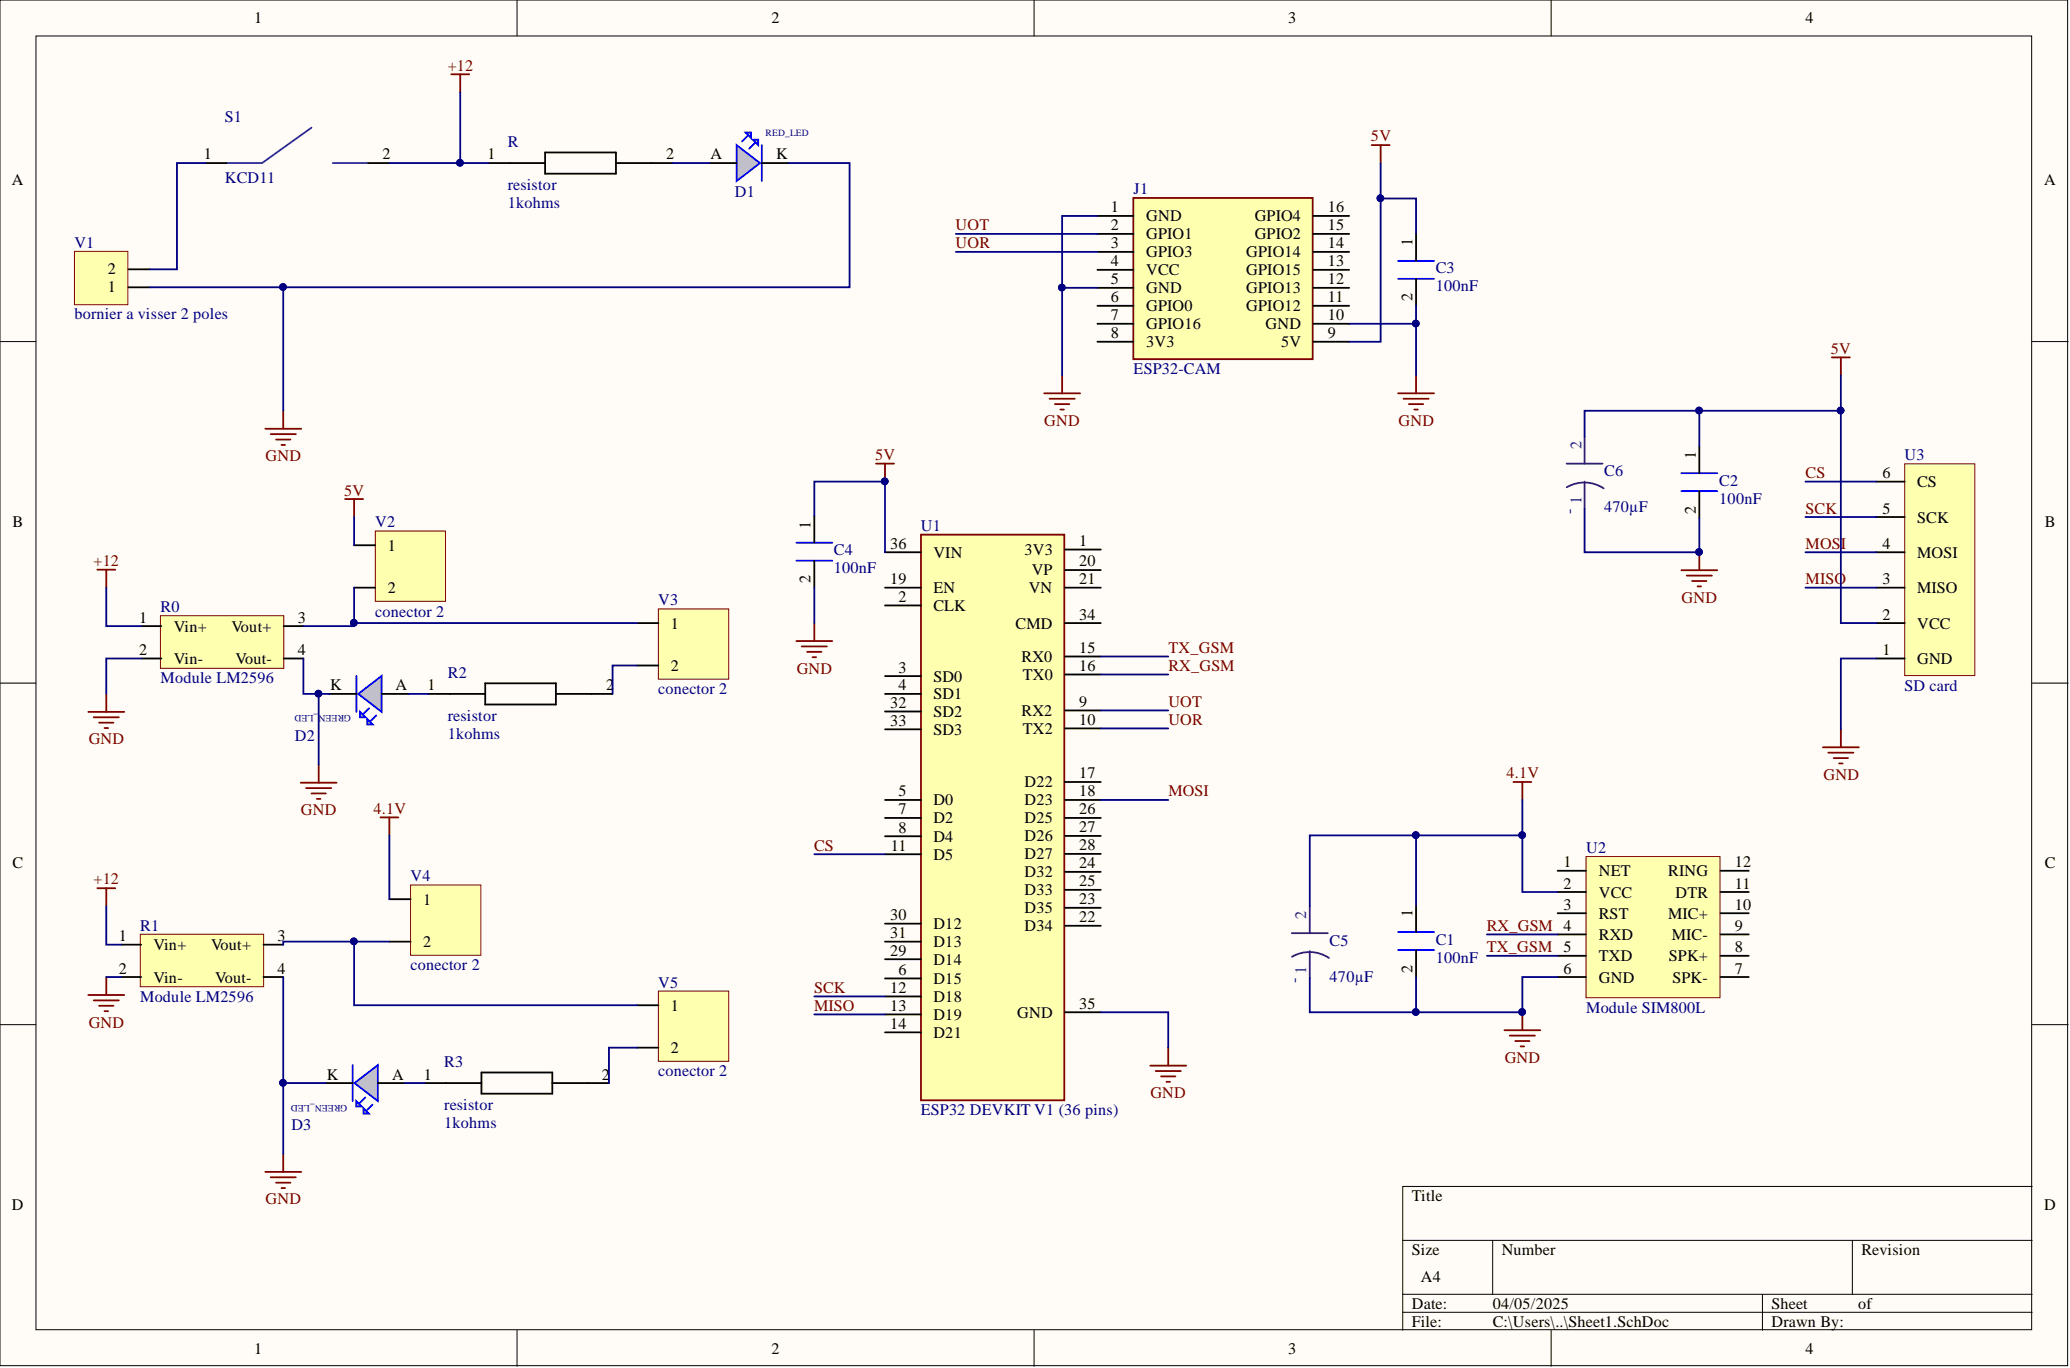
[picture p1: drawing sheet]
<svg xmlns="http://www.w3.org/2000/svg" width="292mm" height="193mm" viewBox="0 0 292 193" stroke-linecap="round" stroke-linejoin="round" font-family="sans-serif">
<defs><g id="words">
<g font-size="2.3">
<text x="35.9" y="3.3">1</text>
<text x="108.9" y="3.3">2</text>
<text x="181.8" y="3.3">3</text>
<text x="254.8" y="3.3">4</text>
<text x="28.8" y="22.5">1</text>
<text x="54" y="22.5">2</text>
<text x="68.8" y="22.5">1</text>
<text x="94" y="22.5">2</text>
<text x="100.2" y="22.5">A</text>
<text x="109.5" y="22.5">K</text>
<text x="1.7" y="26.1">A</text>
<text x="156.7" y="29.9">1</text>
<text x="187.4" y="29.9">16</text>
<text x="288.5" y="26.1">A</text>
<text x="156.7" y="32.5">2</text>
<text x="156.7" y="35">3</text>
<text x="161.7" y="31.2">GND</text>
<text x="161.7" y="33.7">GPIO1</text>
<text x="177.1" y="31.2">GPIO4</text>
<text x="177.1" y="33.7">GPIO2</text>
<text x="187.4" y="32.5">15</text>
<text x="187.4" y="35">14</text>
<text x="199.3" y="34.7" transform="rotate(-90 199.3 34.7)">1</text>
<text x="15.2" y="41.3">1</text>
<text x="15.2" y="38.7">2</text>
<text x="156.7" y="37.5">4</text>
<text x="156.7" y="40.1">5</text>
<text x="161.7" y="36.3">GPIO3</text>
<text x="161.7" y="38.8">VCC</text>
<text x="161.7" y="41.3">GND</text>
<text x="175.9" y="36.3">GPIO14</text>
<text x="175.9" y="38.8">GPIO15</text>
<text x="175.9" y="41.3">GPIO13</text>
<text x="187.4" y="37.5">13</text>
<text x="187.4" y="40.1">12</text>
<text x="156.7" y="42.6">6</text>
<text x="156.7" y="45.1">7</text>
<text x="156.7" y="47.7">8</text>
<text x="161.7" y="43.9">GPIO0</text>
<text x="161.7" y="46.4">GPIO16</text>
<text x="175.9" y="43.9">GPIO12</text>
<text x="178.6" y="46.4">GND</text>
<text x="187.4" y="42.6">11</text>
<text x="187.4" y="45.1">10</text>
<text x="187.4" y="47.7">9</text>
<text x="199.3" y="42.5" transform="rotate(-90 199.3 42.5)">2</text>
<text x="161.7" y="48.9">3V3</text>
<text x="180.8" y="48.9">5V</text>
<text x="239.3" y="64.7" transform="rotate(-90 239.3 64.7)">1</text>
<text x="265.6" y="67.5">6</text>
<text x="270.5" y="68.7">CS</text>
<text x="1.8" y="74.3">B</text>
<text x="54.7" y="77.7">1</text>
<text x="114.4" y="74.6" transform="rotate(-90 114.4 74.6)">1</text>
<text x="125.6" y="77.4">36</text>
<text x="152.3" y="77">1</text>
<text x="239.3" y="72.4" transform="rotate(-90 239.3 72.4)">2</text>
<text x="265.6" y="72.4">5</text>
<text x="265.6" y="77.4">4</text>
<text x="270.5" y="73.7">SCK</text>
<text x="288.5" y="74.3">B</text>
<text x="54.7" y="83.7">2</text>
<text x="114.4" y="82.2" transform="rotate(-90 114.4 82.2)">2</text>
<text x="125.6" y="82.4">19</text>
<text x="131.7" y="78.7">VIN</text>
<text x="131.7" y="83.7">EN</text>
<text x="144.6" y="78.3">3V3</text>
<text x="145.2" y="83.7">VN</text>
<text x="145.6" y="81.1">VP</text>
<text x="152.3" y="79.9">20</text>
<text x="152.3" y="82.4">21</text>
<text x="265.6" y="82.4">3</text>
<text x="270.5" y="78.7">MOSI</text>
<text x="270.5" y="83.7">MISO</text>
<text x="19.6" y="87.8">1</text>
<text x="24.5" y="89.1">Vin+</text>
<text x="32.7" y="89.1">Vout+</text>
<text x="42" y="87.8">3</text>
<text x="94.7" y="88.7">1</text>
<text x="126.8" y="84.9">2</text>
<text x="131.7" y="86.1">CLK</text>
<text x="143.3" y="88.7">CMD</text>
<text x="152.3" y="87.4">34</text>
<text x="265.6" y="87.4">2</text>
<text x="270.5" y="88.7">VCC</text>
<text x="19.6" y="92.4">2</text>
<text x="24.5" y="93.7">Vin-</text>
<text x="33.2" y="93.7">Vout-</text>
<text x="42" y="92.4">4</text>
<text x="94.7" y="94.7">2</text>
<text x="126.8" y="94.9">3</text>
<text x="144.1" y="93.4">RX0</text>
<text x="144.3" y="95.9">TX0</text>
<text x="152.3" y="92.1">15</text>
<text x="152.3" y="94.7">16</text>
<text x="265.6" y="92.4">1</text>
<text x="270.5" y="93.7">GND</text>
<text x="46.6" y="97.4">K</text>
<text x="55.8" y="97.4">A</text>
<text x="60.3" y="97.4">1</text>
<text x="85.5" y="97.4">2</text>
<text x="125.6" y="99.9">32</text>
<text x="126.8" y="97.4">4</text>
<text x="131.7" y="96.2">SD0</text>
<text x="131.7" y="98.6">SD1</text>
<text x="131.7" y="101.2">SD2</text>
<text x="144.1" y="101">RX2</text>
<text x="152.3" y="99.7">9</text>
<text x="125.6" y="102.4">33</text>
<text x="131.7" y="103.6">SD3</text>
<text x="144.3" y="103.5">TX2</text>
<text x="152.3" y="102.3">10</text>
<text x="126.8" y="112.3">5</text>
<text x="131.7" y="113.6">D0</text>
<text x="144.6" y="111.1">D22</text>
<text x="144.6" y="113.6">D23</text>
<text x="152.3" y="109.8">17</text>
<text x="152.3" y="112.3">18</text>
<text x="126.8" y="114.9">7</text>
<text x="126.8" y="117.5">8</text>
<text x="131.7" y="116.1">D2</text>
<text x="131.7" y="118.8">D4</text>
<text x="144.6" y="116.1">D25</text>
<text x="144.6" y="118.7">D26</text>
<text x="152.3" y="114.9">26</text>
<text x="152.3" y="117.4">27</text>
<text x="152.3" y="119.9">28</text>
<text x="1.8" y="122.5">C</text>
<text x="125.7" y="120">11</text>
<text x="131.7" y="121.3">D5</text>
<text x="144.6" y="121.2">D27</text>
<text x="144.6" y="123.7">D32</text>
<text x="152.3" y="122.5">24</text>
<text x="152.3" y="125">25</text>
<text x="220.6" y="122.3">1</text>
<text x="220.6" y="125.4">2</text>
<text x="225.6" y="123.6">NET</text>
<text x="235.4" y="123.6">RING</text>
<text x="244.8" y="122.3">12</text>
<text x="244.8" y="125.4">11</text>
<text x="288.5" y="122.5">C</text>
<text x="59.7" y="127.6">1</text>
<text x="125.6" y="129.7">30</text>
<text x="131.7" y="131">D12</text>
<text x="144.6" y="126.3">D33</text>
<text x="144.6" y="128.8">D35</text>
<text x="144.6" y="131.4">D34</text>
<text x="152.3" y="127.5">23</text>
<text x="152.3" y="130.1">22</text>
<text x="199.3" y="129.4" transform="rotate(-90 199.3 129.4)">1</text>
<text x="220.6" y="128.3">3</text>
<text x="225.6" y="126.6">VCC</text>
<text x="225.6" y="129.6">RST</text>
<text x="235.4" y="129.6">MIC+</text>
<text x="236.4" y="126.6">DTR</text>
<text x="244.8" y="128.3">10</text>
<text x="244.8" y="131.4">9</text>
<text x="16.7" y="132.8">1</text>
<text x="16.7" y="137.4">2</text>
<text x="21.7" y="134.1">Vin+</text>
<text x="29.8" y="134.1">Vout+</text>
<text x="39.2" y="132.8">3</text>
<text x="39.2" y="137.4">4</text>
<text x="59.7" y="133.6">2</text>
<text x="125.6" y="132.3">31</text>
<text x="125.6" y="134.8">29</text>
<text x="126.8" y="137.5">6</text>
<text x="131.7" y="133.6">D13</text>
<text x="131.7" y="136.1">D14</text>
<text x="199.3" y="137.2" transform="rotate(-90 199.3 137.2)">2</text>
<text x="220.6" y="137.4">6</text>
<text x="225.6" y="132.6">RXD</text>
<text x="225.6" y="135.6">TXD</text>
<text x="235.5" y="135.6">SPK+</text>
<text x="235.9" y="132.6">MIC-</text>
<text x="244.8" y="134.3">8</text>
<text x="244.8" y="137.4">7</text>
<text x="21.7" y="138.6">Vin-</text>
<text x="30.4" y="138.6">Vout-</text>
<text x="94.7" y="142.6">1</text>
<text x="125.6" y="140.1">12</text>
<text x="125.6" y="142.6">13</text>
<text x="131.7" y="138.8">D15</text>
<text x="131.7" y="141.3">D18</text>
<text x="131.7" y="143.9">D19</text>
<text x="143.6" y="143.6">GND</text>
<text x="152.3" y="142.3">35</text>
<text x="225.6" y="138.6">GND</text>
<text x="236" y="138.6">SPK-</text>
<text x="94.7" y="148.6">2</text>
<text x="125.6" y="145.1">14</text>
<text x="131.7" y="146.4">D21</text>
<text x="46.1" y="152.3">K</text>
<text x="55.3" y="152.3">A</text>
<text x="59.8" y="152.3">1</text>
<text x="84.9" y="152.3">2</text>
<text x="1.7" y="170.7">D</text>
<text x="199.2" y="169.4">Title</text>
<text x="288.5" y="170.7">D</text>
<text x="199.2" y="177">Size</text>
<text x="211.9" y="177">Number</text>
<text x="262.7" y="177">Revision</text>
<text x="199.2" y="184.6">Date:</text>
<text x="200.5" y="180.8">A4</text>
<text x="210.6" y="184.6">04/05/2025</text>
<text x="250" y="184.6">Sheet</text>
<text x="262.2" y="184.6">of</text>
<text x="35.9" y="190.9">1</text>
<text x="108.9" y="190.9">2</text>
<text x="181.8" y="190.9">3</text>
<text x="199.2" y="187.1">File:</text>
<text x="210.6" y="187.1">C:\Users\..\Sheet1.SchDoc</text>
<text x="250" y="187.1">Drawn By:</text>
<text x="254.8" y="190.9">4</text>
</g>
<g font-size="2.3" fill="#800000">
<text x="63.2" y="10">+12</text>
<text x="193.5" y="20">5V</text>
<text x="134.8" y="32.5">UOT</text>
<text x="134.8" y="35">UOR</text>
<text x="258.3" y="50">5V</text>
<text x="37.5" y="65.1">GND</text>
<text x="123.5" y="64.9">5V</text>
<text x="147.4" y="60.1">GND</text>
<text x="197.4" y="60.1">GND</text>
<text x="48.6" y="69.9">5V</text>
<text x="254.8" y="67.5">CS</text>
<text x="254.8" y="77.4">MOSI</text>
<text x="254.8" y="72.4">SCK</text>
<text x="13.2" y="79.9">+12</text>
<text x="254.8" y="82.4">MISO</text>
<text x="237.3" y="85">GND</text>
<text x="112.4" y="95">GND</text>
<text x="164.9" y="94.7">RX_GSM</text>
<text x="164.9" y="92.1">TX_GSM</text>
<text x="164.9" y="99.7">UOT</text>
<text x="12.5" y="105">GND</text>
<text x="164.9" y="102.3">UOR</text>
<text x="164.9" y="112.3">MOSI</text>
<text x="212.6" y="109.8">4.1V</text>
<text x="257.3" y="110">GND</text>
<text x="42.5" y="115">GND</text>
<text x="52.7" y="114.8">4.1V</text>
<text x="13.2" y="124.8">+12</text>
<text x="114.9" y="120">CS</text>
<text x="209.8" y="131.4">RX_GSM 4</text>
<text x="209.8" y="134.3">TX_GSM 5</text>
<text x="114.9" y="140.1">SCK</text>
<text x="114.9" y="142.6">MISO</text>
<text x="12.5" y="145">GND</text>
<text x="212.3" y="149.9">GND</text>
<text x="162.3" y="154.9">GND</text>
<text x="37.5" y="169.9">GND</text>
</g>
<g font-size="2.3" fill="#000080">
<text x="31.7" y="17.2">S1</text>
<text x="71.6" y="20.8">R</text>
<text x="31.7" y="25.8">KCD11</text>
<text x="71.6" y="29.3">1kohms</text>
<text x="71.6" y="26.8">resistor</text>
<text x="103.7" y="27.8">D1</text>
<text x="160" y="27.4">J1</text>
<text x="10.5" y="34.9">V1</text>
<text x="202.6" y="41.1">100nF</text>
<text x="202.6" y="38.5">C3</text>
<text x="10.5" y="45.1">bornier a visser 2 poles</text>
<text x="160" y="52.7">ESP32-CAM</text>
<text x="268.7" y="64.9">U3</text>
<text x="226.4" y="67.2">C6</text>
<text x="242.6" y="71.1">100nF</text>
<text x="242.6" y="68.6">C2</text>
<text x="53" y="74.4">V2</text>
<text x="129.9" y="74.9">U1</text>
<text x="222.1" y="72.4" transform="rotate(-90 222.1 72.4)">-</text>
<text x="226.4" y="72.3">470µF</text>
<text x="117.7" y="80.9">100nF</text>
<text x="117.7" y="78.4">C4</text>
<text x="22.7" y="86.4">R0</text>
<text x="53" y="87">conector 2</text>
<text x="92.9" y="85.4">V3</text>
<text x="63.2" y="95.6">R2</text>
<text x="22.7" y="96.4">Module LM2596</text>
<text x="63.2" y="101.7">resistor</text>
<text x="92.9" y="97.9">conector 2</text>
<text x="268.7" y="97.5">SD card</text>
<text x="41.6" y="104.5">D2</text>
<text x="63.2" y="104.2">1kohms</text>
<text x="57.9" y="124.3">V4</text>
<text x="223.8" y="120.4">U2</text>
<text x="19.8" y="131.3">R1</text>
<text x="57.9" y="136.8">conector 2</text>
<text x="187.6" y="133.4">C5</text>
<text x="202.6" y="135.8">100nF</text>
<text x="202.6" y="133.3">C1</text>
<text x="19.8" y="141.3">Module LM2596</text>
<text x="92.9" y="139.3">V5</text>
<text x="183.3" y="138.6" transform="rotate(-90 183.3 138.6)">-</text>
<text x="187.6" y="138.5">470µF</text>
<text x="223.8" y="142.8">Module SIM800L</text>
<text x="62.7" y="150.5">R3</text>
<text x="92.9" y="151.8">conector 2</text>
<text x="41.1" y="159.4">D3</text>
<text x="62.7" y="159.1">1kohms</text>
<text x="62.7" y="156.5">resistor</text>
<text x="129.9" y="157.3">ESP32 DEVKIT V1 (36 pins)</text>
</g>
<g font-size="2.3" fill="#351c75">
<text x="223.2" y="63.4" transform="rotate(-90 223.2 63.4)">2</text>
<text x="223.2" y="71.1" transform="rotate(-90 223.2 71.1)">1</text>
<text x="184.3" y="129.6" transform="rotate(-90 184.3 129.6)">2</text>
<text x="184.3" y="137.4" transform="rotate(-90 184.3 137.4)">1</text>
</g>
<g font-size="1.4" fill="#000080">
<text x="108" y="19.2">RED_LED</text>
<text x="44.9" y="100.9" transform="rotate(-180 44.9 100.9)">_LED</text>
<text x="49.5" y="100.9" transform="rotate(-180 49.5 100.9)">GREEN</text>
<text x="49" y="155.9" transform="rotate(-180 49 155.9)">GREEN_LED</text>
</g>
</g></defs>
<g fill="#fffcf8" stroke="#000" stroke-width=".14">
<path d="M0 0h291.8v192.6h-291.8z"/>
<path d="M5.1 5.1h281.6v182.5h-281.6z"/>
</g>
<g fill="none" stroke="#000" stroke-width=".14">
<path d="M73 0v5.1M145.9 0v5.1M218.9 0v5.1M0 48.2h5.1M286.8 48.2h5M0 96.4h5.1M286.8 96.4h5M0 144.5h5.1M286.8 144.5h5M197.9 175h88.9M210.6 175v7.6M261.4 175v7.6"/>
<path d="M286.8 167.4h-88.9v20.2M73 187.6v5.1M145.9 187.6v5.1M197.9 182.6h88.9M197.9 185.1h88.9M218.9 187.6v5.1M248.7 182.6v5"/>
</g>
<path d="M10.5 35.5h7.5v7.5h-7.5z" fill="#ffffb0" stroke="#800000" stroke-width=".14"/>
<path d="M18.1 38h3.1M18.1 40.5h3.1" fill="none" stroke="#000" stroke-width=".25"/>
<path d="M223.8 120.8h18.9v19.9h-18.9z" fill="#ffffb0" stroke="#800000" stroke-width=".14"/>
<path d="M219.8 122.8h4M219.8 125.8h4M219.8 128.8h4M219.8 131.8h4M219.8 134.8h4M219.8 137.8h4M242.8 122.8h4M242.8 125.8h4M242.8 128.8h4M242.8 131.8h4M242.8 134.8h4M242.8 137.8h4" fill="none" stroke="#000" stroke-width=".25"/>
<g fill="none" stroke="#800000" stroke-width=".25">
<path d="M147.3 55.5h5.1M148.1 56.2h3.6M148.9 57h2M149.6 57.8h.5M149.9 52.9v2.6M197.3 55.5h5.1M198 56.2h3.6M198.8 57h2M199.6 57.8h.5M199.8 52.9v2.6M212.3 145.3h5.1M213 146.1h3.6"/>
<path d="M213.8 146.8h2M214.6 147.6h.5M214.8 142.8v2.5"/>
</g>
<circle cx="214.8" cy="142.8" r=".47" fill="#000080" stroke="#000080" stroke-width=".14"/>
<path d="M159.9 27.9h25.3v22.8h-25.3z" fill="#ffffb0" stroke="#800000" stroke-width=".25"/>
<g fill="none" stroke="#000" stroke-width=".25">
<path d="M154.9 30.5h5M154.9 33h5M154.9 35.5h5M154.9 38.1h5M185.3 30.5h5.1M185.3 33h5.1M185.3 35.5h5.1M185.3 38.1h5.1M154.9 40.6h5M154.9 43.1h5M154.9 45.7h5M154.9 48.2h5"/>
<path d="M185.3 40.6h5.1M185.3 43.1h5.1M185.3 45.7h5.1M185.3 48.2h5.1"/>
</g>
<path d="M193.6 20.5h2.5M194.8 20.5v2.5M258.5 50.4h2.5M259.8 50.4v2.5M257.2 105.4h5.1M258 106.2h3.5M258.7 106.9h2.1M259.5 107.7h.5M259.8 102.9v2.5" fill="none" stroke="#800000" stroke-width=".25"/>
<path d="M268.8 65.4h9.9v29.9h-9.9z" fill="#ffffb0" stroke="#800000" stroke-width=".14"/>
<path d="M264.8 67.9h4M264.8 72.9h4M264.8 77.9h4M264.8 82.9h4M264.8 87.9h4M264.8 92.9h4" fill="none" stroke="#000" stroke-width=".25"/>
<path d="M63.7 10.5h2.5M64.9 10.5v2.5M213.6 110.3h2.5M214.8 110.3v2.5" fill="none" stroke="#800000" stroke-width=".25"/>
<path d="M19.8 131.8h17.4v7.4h-17.4z" fill="#ffffb0" stroke="#800000" stroke-width=".14"/>
<path d="M17.1 133.3h2.8M17.1 137.8h2.8M37.2 133.3h2.8M37.2 137.8h2.8" fill="none" stroke="#000" stroke-width=".25"/>
<g fill="none" stroke="#800000" stroke-width=".25">
<path d="M53.7 115.3h2.5M54.9 115.3v2.5M13.7 125.3h2.6M15 125.3v2.5M15 137.8v2.6M12.5 140.4h5M13.2 141.1h3.6M14 141.9h2M14.7 142.6h.6M162.3 150.3h5.1M163.1 151.1h3.5M163.8 151.8h2.1"/>
<path d="M164.6 152.6h.5M164.9 147.8v2.5M37.4 165.3h5.1M38.2 166.1h3.5M39 166.8h2M39.7 167.6h.5M40 162.8v2.5"/>
</g>
<path d="M22.6 86.9h17.4v7.4h-17.4z" fill="#ffffb0" stroke="#800000" stroke-width=".14"/>
<g fill="none" stroke="#000" stroke-width=".25">
<path d="M29 23h3M51.9 23h3M69 23h7.9M76.9 21.5h10v3h-10zM86.9 23h8M199.8 33v3.8M199.8 39.3v3.8M114.9 72.8v3.8M114.9 79.1v3.8M239.8 62.9v3.8M239.8 69.3v3.8M20 88.3h2.8"/>
<path d="M20 92.9h2.8M40 88.3h2.8M40 92.9h2.8M199.8 127.7v3.8M199.8 134v3.8"/>
</g>
<g fill="none" stroke="#800000" stroke-width=".25">
<path d="M40 57.9v2.6M37.4 60.5h5.1M38.2 61.2h3.5M39 62h2M39.7 62.8h.5M48.7 70.4h2.5M50 70.4v2.5M123.6 65.4h2.6M124.9 65.4v2.5M239.8 77.9v2.5M13.7 80.4h2.6M15 80.4v2.5"/>
<path d="M15 97.9v2.5M112.4 90.4h5M113.1 91.2h3.6M113.9 91.9h2M114.7 92.7h.5M114.9 87.9v2.5M237.3 80.4h5M238 81.2h3.6M238.8 82h2M239.5 82.7h.5M12.5 100.4h5M13.2 101.2h3.6"/>
<path d="M14 101.9h2M14.7 102.7h.6M42.4 110.4h5.1M43.2 111.2h3.5M44 111.9h2M44.7 112.7h.5M45 107.9v2.5"/>
</g>
<g fill="#000080" stroke="#000080" stroke-width=".14">
<circle cx="124.8" cy="67.9" r=".47"/>
<circle cx="239.8" cy="77.9" r=".47"/>
</g>
<path d="M44 18l-7 5h-5M46.9 23h5" fill="none" stroke="#1c4587" stroke-width=".25"/>
<path d="M197.3 39.3h5.1M197.3 36.8h5.1M112.4 79.1h5M112.4 76.6h5M237.3 69.3h5M237.3 66.7h5M197.3 134h5.1M197.3 131.5h5.1" fill="none" stroke="#00f" stroke-width=".25"/>
<path d="M221.1 65.4h5M221.1 68.7a4.9 4.9 0 0 1 5.2 .2M223.6 61.6v3.8M223.6 67.9v3.8M182.3 131.6h5.1M182.3 135a4.9 4.9 0 0 1 5.2 .1M184.8 127.8v3.8M184.8 134.2v3.8" fill="none" stroke="#351c75" stroke-width=".25"/>
<path d="M130 75.4h20.2v79.8h-20.2z" fill="#ffffb0" stroke="#800000" stroke-width=".25"/>
<g fill="none" stroke="#000" stroke-width=".25">
<path d="M124.9 77.9h5.1M150.3 77.5h5M124.9 85.4h5.1M124.9 82.9h5.1M124.9 95.4h5.1M124.9 97.9h5.1M150.3 80.4h5M150.3 82.9h5M150.3 92.6h5M150.3 95.1h5M150.3 87.9h5M124.9 112.8h5.1"/>
<path d="M124.9 115.4h5.1M124.9 118h5.1M124.9 100.4h5.1M124.9 102.9h5.1M150.3 112.8h5M150.3 115.4h5M150.3 100.2h5M150.3 102.8h5M150.3 110.3h5M150.3 117.9h5M124.9 120.5h5.1M124.9 138h5.1"/>
<path d="M124.9 130.3h5.1M124.9 132.8h5.1M124.9 135.3h5.1M150.3 120.4h5M150.3 123h5M150.3 125.5h5M150.3 128.1h5M150.3 130.6h5M124.9 140.6h5.1M124.9 143.1h5.1M124.9 145.6h5.1M150.3 142.8h5"/>
</g>
<path d="M53 74.9h9.9v9.9h-9.9z" fill="#ffffb0" stroke="#800000" stroke-width=".14"/>
<path d="M50 76.9h3M50 82.9h3" fill="none" stroke="#000" stroke-width=".25"/>
<path d="M57.9 124.8h10v10h-10z" fill="#ffffb0" stroke="#800000" stroke-width=".14"/>
<path d="M54.9 126.8h3M54.9 132.8h3" fill="none" stroke="#000" stroke-width=".25"/>
<path d="M107.5 20.5v5" fill="none" stroke="#00f" stroke-width=".25"/>
<path d="M103.9 20.5l3.3 2.5-3.3 2.5z" fill="#c0c0c0"/>
<path d="M103.9 20.5l3.3 2.5-3.3 2.5zM106.5 20.2l-.8 .8" fill="none" stroke="#00f" stroke-width=".25"/>
<path d="M106.2 19.7h.8v.8z" fill="#c0c0c0"/>
<path d="M105.5 19.2l-.8 .8M106.2 19.7h.8v.8z" fill="none" stroke="#00f" stroke-width=".25"/>
<path d="M105.2 18.7h.8v.8z" fill="#c0c0c0"/>
<path d="M105.2 18.7h.8v.8zM50.3 95.3v5.1" fill="none" stroke="#00f" stroke-width=".25"/>
<path d="M100.1 23h3.8M107.5 23h3.8" fill="none" stroke="#000" stroke-width=".25"/>
<path d="M50.6 97.9l3.3-2.6v5.1z" fill="#c0c0c0"/>
<path d="M50.6 97.9l3.3-2.6v5.1zM52.1 99.9l-.8 .8" fill="none" stroke="#00f" stroke-width=".25"/>
<path d="M50.8 100.4l.8 .8h-.8z" fill="#c0c0c0"/>
<path d="M50.8 100.4l.8 .8h-.8zM53.1 100.9l-.8 .8" fill="none" stroke="#00f" stroke-width=".25"/>
<path d="M51.8 101.4l.8 .8h-.8z" fill="#c0c0c0"/>
<path d="M51.8 101.4l.8 .8h-.8z" fill="none" stroke="#00f" stroke-width=".25"/>
<path d="M46.5 97.9h3.8M53.9 97.9h3.8" fill="none" stroke="#000" stroke-width=".25"/>
<path d="M92.9 85.9h9.9v9.9h-9.9z" fill="#ffffb0" stroke="#800000" stroke-width=".14"/>
<path d="M60.5 97.9h8M68.5 96.4h9.9v3h-9.9zM78.4 97.9h8M89.9 87.9h3M89.9 93.9h3" fill="none" stroke="#000" stroke-width=".25"/>
<path d="M92.9 139.8h9.9v9.9h-9.9z" fill="#ffffb0" stroke="#800000" stroke-width=".14"/>
<path d="M89.9 141.8h3M89.9 147.8h3" fill="none" stroke="#000" stroke-width=".25"/>
<path d="M49.8 150.2v5.1" fill="none" stroke="#00f" stroke-width=".25"/>
<path d="M50 152.8l3.3-2.6v5.1z" fill="#c0c0c0"/>
<path d="M50 152.8l3.3-2.6v5.1zM51.5 154.8l-.7 .8" fill="none" stroke="#00f" stroke-width=".25"/>
<path d="M50.3 155.3l.7 .8h-.7z" fill="#c0c0c0"/>
<path d="M50.3 155.3l.7 .8h-.7zM52.6 155.8l-.8 .8" fill="none" stroke="#00f" stroke-width=".25"/>
<path d="M51.3 156.3l.7 .8h-.7z" fill="#c0c0c0"/>
<path d="M51.3 156.3l.7 .8h-.7z" fill="none" stroke="#00f" stroke-width=".25"/>
<path d="M46 152.8h3.8M53.3 152.8h3.8M59.9 152.8h8M67.9 151.3h10v3h-10zM77.9 152.8h8" fill="none" stroke="#000" stroke-width=".25"/>
<g fill="none" stroke="#000080" stroke-width=".25">
<path d="M64.9 13v10h-10M29 23h-4v15h-3.8M64.9 23h4.1M94.9 23h5.2M111.3 23h8.6v17.5h-98.7M134.9 35.5h20M134.9 33h20M154.9 30.5h-5v10.1h5M194.8 28h5v5M194.8 23v25.2h-4.4M40 40.5v17.4M149.9 40.6v12.3"/>
<path d="M190.4 45.7h9.4v7.2M199.8 43.1v2.6M239.8 57.9h-16.2v3.7M259.8 52.9v35h5M259.8 57.9h-20v5M50 72.9v4M114.9 72.8v-4.9h10v10M223.6 71.7v6.2h16.2v-4.8M254.8 77.9h10M254.8 72.9h10M254.8 67.9h10M15 82.9v5.4h5"/>
<path d="M20 92.9h-5v5M42.8 92.9v5h2.2M46.5 97.9h-1.5v10M50 82.9v5M57.7 97.9h2.8M89.9 87.9h-39.9v.4h-7.2M89.9 93.9h-3.5v4M114.9 82.9v5M155.3 95.1h9.6M155.3 92.6h9.6M254.8 82.9h10M264.8 92.9h-5v10"/>
<path d="M54.9 117.8v9M155.3 100.2h9.6M155.3 102.8h9.6M155.3 112.8h9.6M199.8 117.8h-15v10M214.8 112.8v13h5M214.8 117.8h-15v9.9M15 127.8v5.5h2.1M15 137.8h2.1M40 137.8v15h6M50 132.8v9h39.9M54.9 132.8h-14.9v.5"/>
<path d="M114.9 120.5h10M184.8 138v4.8h15M199.8 137.8v5h15v-5h5M209.8 134.8h10M209.8 131.8h10M40 152.8v10M57.1 152.8h2.8M89.9 147.8h-4v5M114.9 143.1h10M114.9 140.6h10M155.3 142.8h9.6v5"/>
</g>
<g fill="#000080" stroke="#000080" stroke-width=".14">
<circle cx="214.8" cy="117.8" r=".47"/>
<circle cx="199.8" cy="45.6" r=".47"/>
<circle cx="259.7" cy="57.9" r=".47"/>
<circle cx="149.8" cy="40.6" r=".47"/>
<circle cx="199.8" cy="117.8" r=".47"/>
<circle cx="199.8" cy="142.8" r=".47"/>
<circle cx="214.8" cy="142.8" r=".47"/>
<circle cx="124.8" cy="67.9" r=".47"/>
<circle cx="239.8" cy="57.9" r=".47"/>
<circle cx="194.8" cy="28" r=".47"/>
<circle cx="239.8" cy="77.9" r=".47"/>
<circle cx="64.9" cy="23" r=".47"/>
<circle cx="39.9" cy="40.5" r=".47"/>
<circle cx="49.9" cy="87.9" r=".47"/>
<circle cx="49.9" cy="132.8" r=".47"/>
<circle cx="44.9" cy="97.8" r=".47"/>
<circle cx="39.9" cy="152.7" r=".47"/>
</g>
<use href="#words"/>
</svg>
